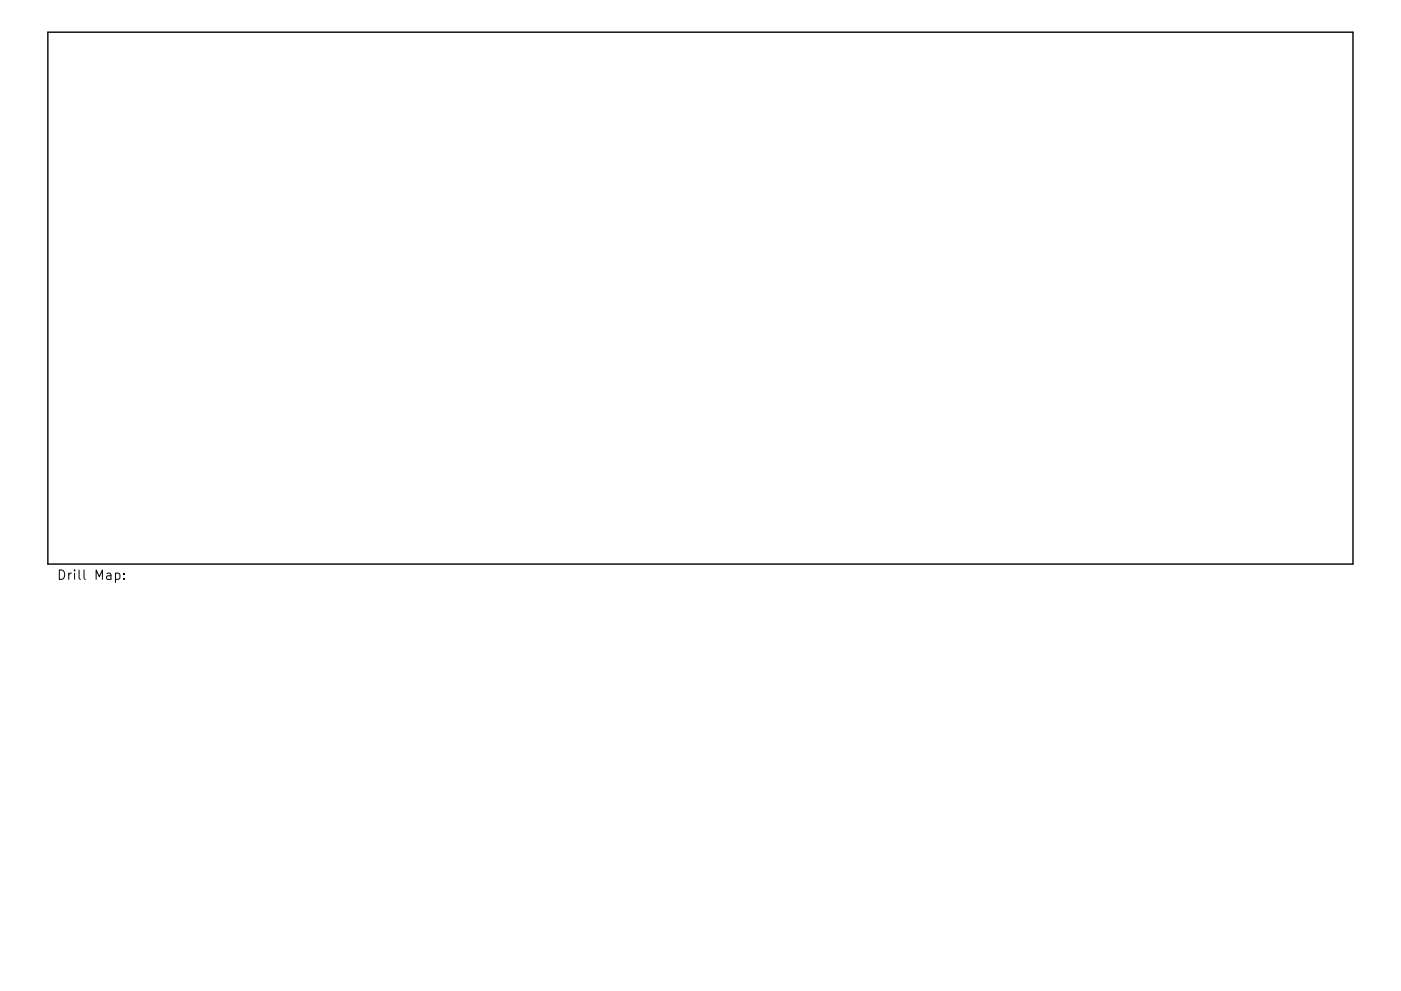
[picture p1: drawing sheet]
<svg xmlns="http://www.w3.org/2000/svg" width="297mm" height="210mm" viewBox="0 0 297 210" stroke-linecap="round" stroke-linejoin="round" font-family="sans-serif">
<defs><g id="words">
<text font-size="2.8" x="12" y="123">Drill Map:</text>
</g></defs>
<path d="M10.1 6.8h276.8v112.9h-276.8z" fill="none" stroke="#000" stroke-width=".29"/>
<path d="M24.5 121.7l.6-.1 .3 .4v.5l-.2 .3h-.7M26.3 122.7v.2M26.3 121.7v.2" fill="none" stroke="#000" stroke-width=".21"/>
<use href="#words"/>
</svg>
